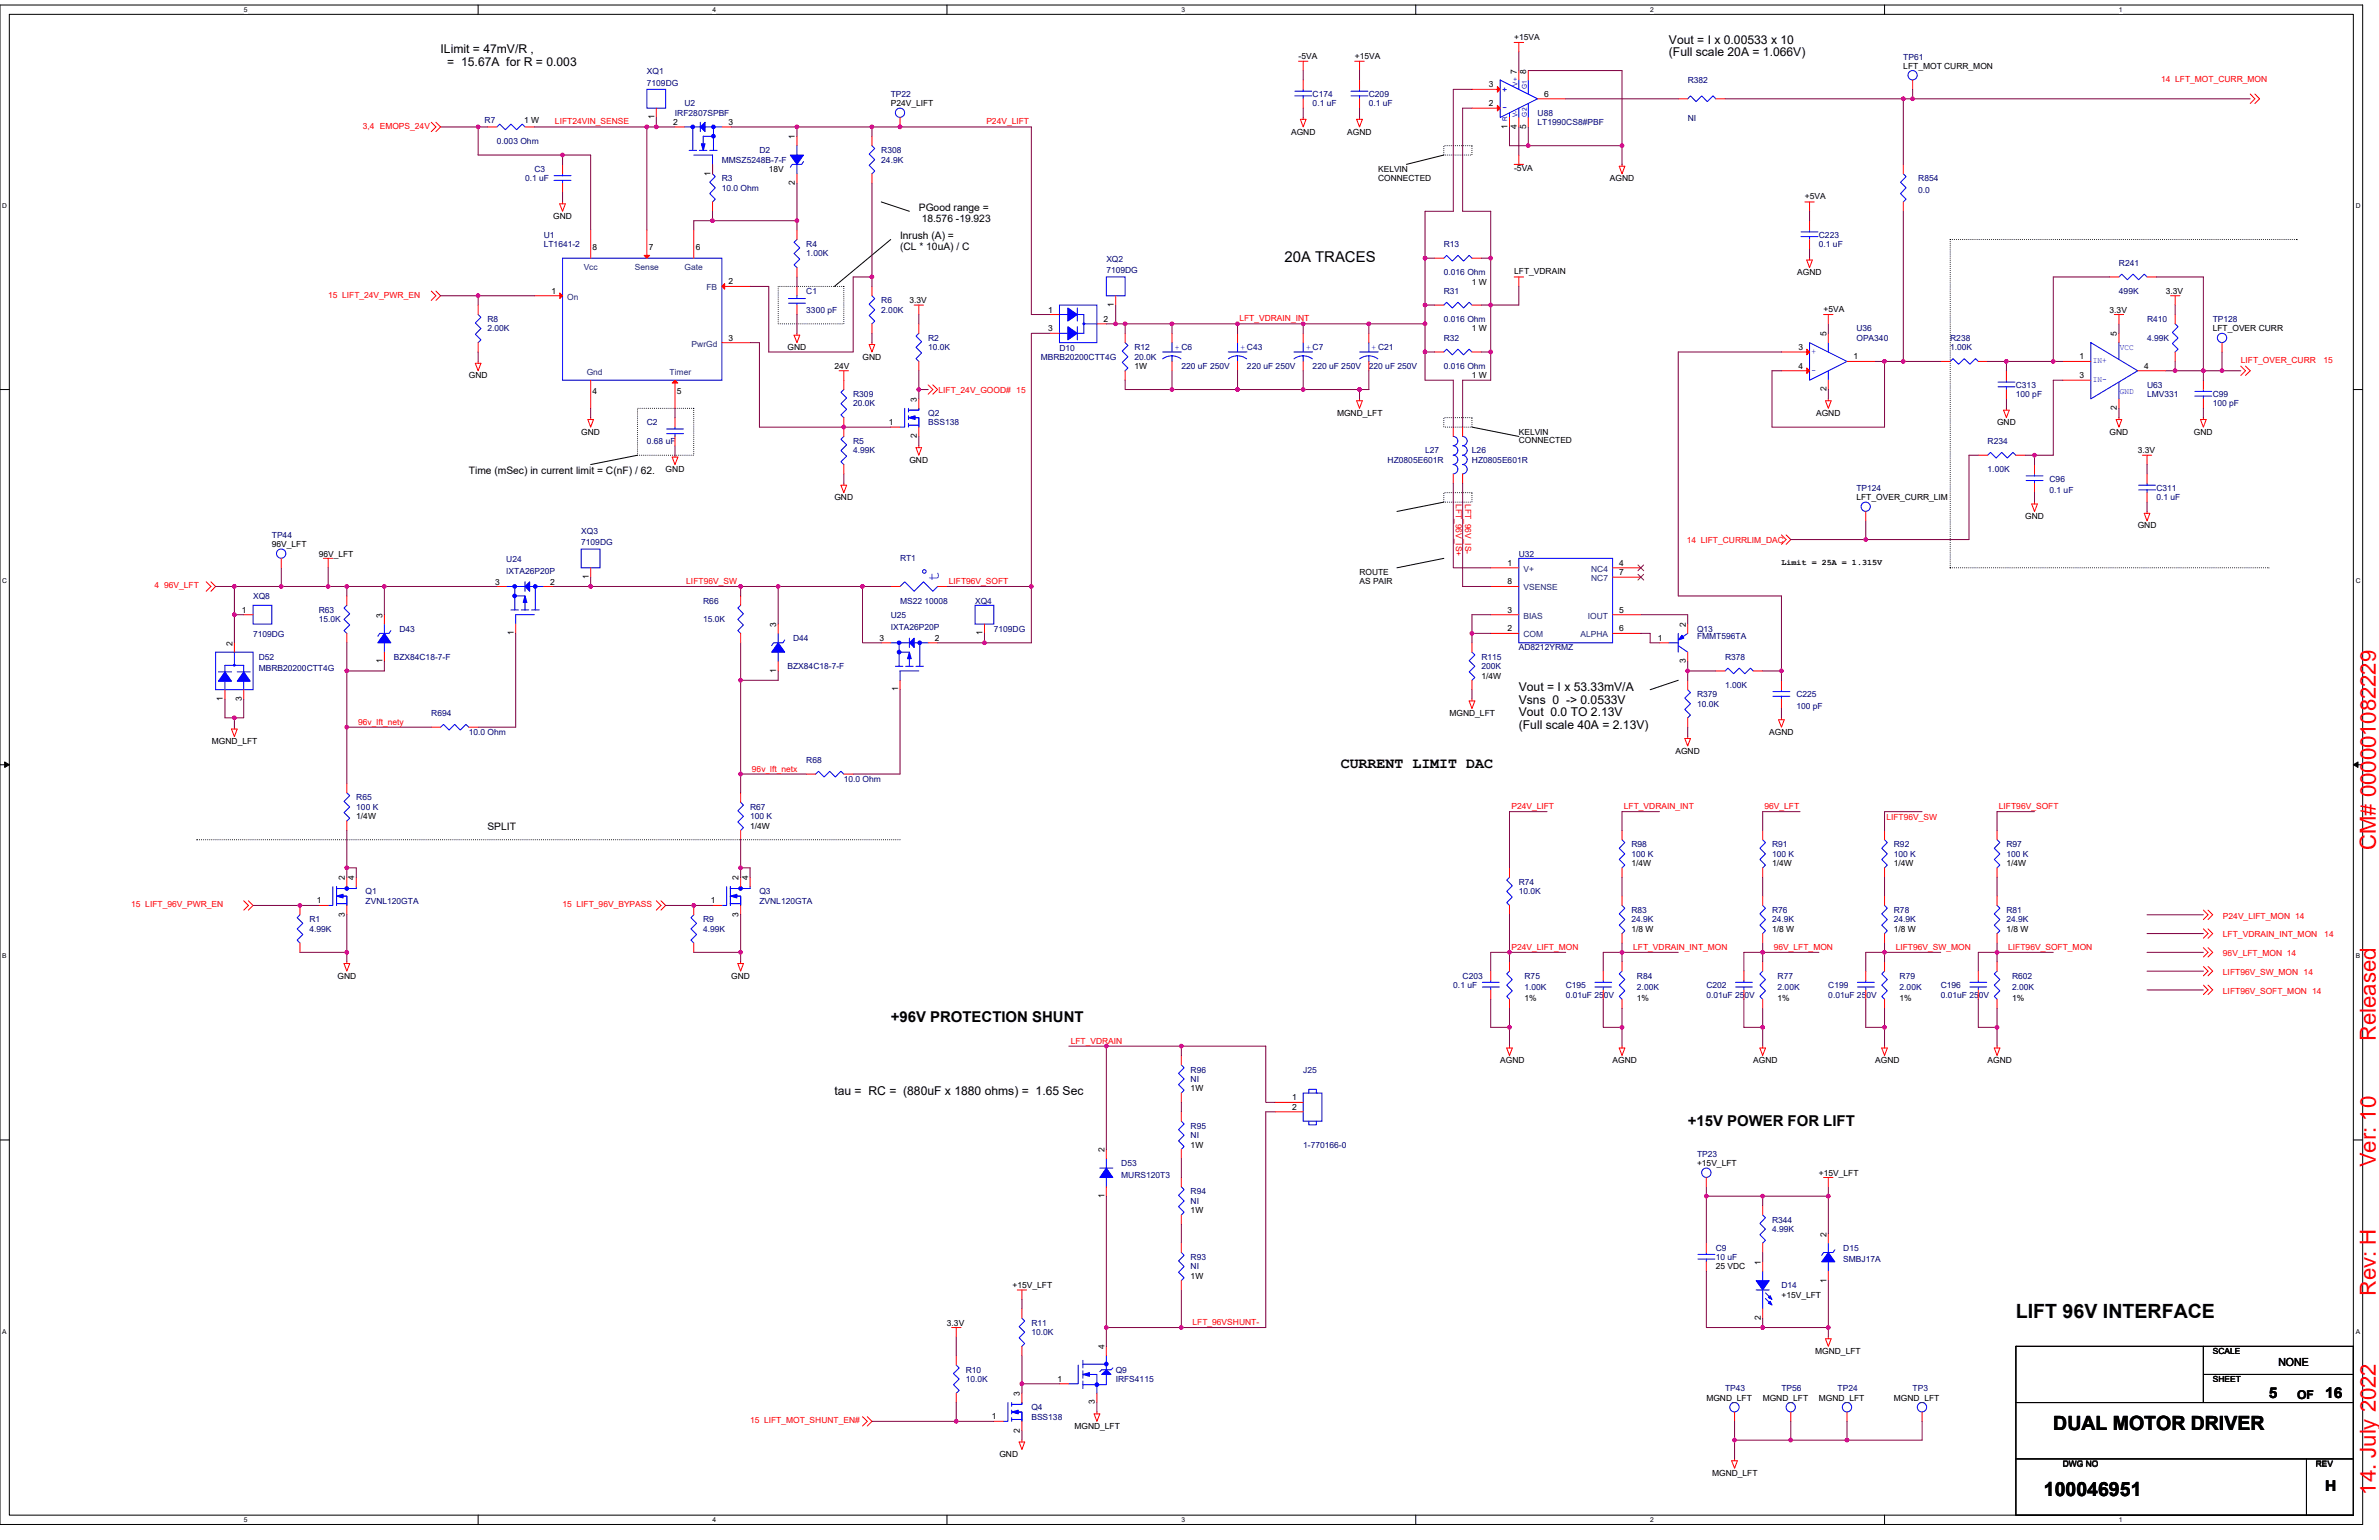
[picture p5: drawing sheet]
<svg xmlns="http://www.w3.org/2000/svg" width="432mm" height="279mm" viewBox="0 0 432 279" stroke-linecap="round" stroke-linejoin="round" font-family="sans-serif">
<defs><g id="words">
<g font-size="4" fill="#f00">
<text x="431.2" y="154.2" transform="rotate(-90 431.2 154.2)">CM# 000001082229</text>
<text x="431.2" y="188.9" transform="rotate(-90 431.2 188.9)">Released</text>
<text x="431.2" y="211.8" transform="rotate(-90 431.2 211.8)">Ver: 10</text>
<text x="431.2" y="235.1" transform="rotate(-90 431.2 235.1)">Rev: H</text>
<text x="431.2" y="271.2" transform="rotate(-90 431.2 271.2)">14. July 2022</text>
</g>
<g font-size="3.6">
<text x="365.9" y="239.1">LIFT 96V INTERFACE</text>
<text x="372.7" y="259.5">DUAL MOTOR DRIVER</text>
<text x="371" y="271.4">100046951</text>
</g>
<text font-size="3" fill="#00f" x="170.4" y="105.4" transform="rotate(-90 170.4 105.4)">t</text>
<g font-size="2.7">
<text x="233.1" y="47.6">20A TRACES</text>
<text x="243.4" y="139.3">CURRENT LIMIT DAC</text>
<text x="161.7" y="185.5">+96V PROTECTION SHUNT</text>
<text x="306.3" y="204.2">+15V POWER FOR LIFT</text>
<text x="411.8" y="253.6">5</text>
<text x="422" y="253.6">16</text>
<text x="422" y="270.6">H</text>
</g>
<g font-size="2.2">
<text x="80" y="9.7">ILimit = 47mV/R ,</text>
<text x="81.2" y="11.9">= 15.67A for R = 0.003</text>
<text x="302.9" y="8">Vout = I x 0.00533 x 10</text>
<text x="302.9" y="10.2">(Full scale 20A = 1.066V)</text>
<text x="275.7" y="125.4">Vout = I x 53.33mV/A</text>
<text x="275.7" y="127.7">Vsns 0 -&gt; 0.0533V</text>
<text x="275.7" y="129.9">Vout 0.0 TO 2.13V</text>
<text x="275.7" y="132.2">(Full scale 40A = 2.13V)</text>
<text x="151.4" y="198.6">tau = RC = (880uF x 1880 ohms) = 1.65 Sec</text>
<text x="416.9" y="253.8">OF</text>
</g>
<text font-size="2" x="413.5" y="247.8">NONE</text>
<g font-size="1.9">
<text x="166.8" y="38.3">PGood range =</text>
<text x="167.3" y="40.2">18.576 -19.923</text>
<text x="163.4" y="43.4">Inrush (A) =</text>
<text x="163.4" y="45.3">(CL * 10uA) / C</text>
<text x="85.1" y="86">Time (mSec) in current limit = C(nF) / 62.</text>
<text x="88.5" y="150.6">SPLIT</text>
</g>
<g font-size="1.5">
<text x="235.7" y="10.6">-5VA</text>
<text x="245.9" y="10.6">+15VA</text>
<text x="274.8" y="7.2">+15VA</text>
<text x="270.3" y="15.9">3</text>
<text x="275.3" y="13.3" transform="rotate(-90 275.3 13.3)">7</text>
<text x="277" y="13.3" transform="rotate(-90 277 13.3)">8</text>
<text x="280.3" y="17.6">6</text>
<text x="345.5" y="12.5">LFT_MOT CURR_MON</text>
<text x="95.1" y="22.4">1 W</text>
<text x="118.8" y="21.7" transform="rotate(-90 118.8 21.7)">1</text>
<text x="122.2" y="22.7">2</text>
<text x="132.2" y="22.7">3</text>
<text x="161.7" y="19.3">P24V_LIFT</text>
<text x="270.3" y="19.3">2</text>
<text x="273.6" y="23.3" transform="rotate(-90 273.6 23.3)">1</text>
<text x="275.3" y="23.3" transform="rotate(-90 275.3 23.3)">4</text>
<text x="277" y="23.3" transform="rotate(-90 277 23.3)">5</text>
<text x="144.3" y="25.3" transform="rotate(-90 144.3 25.3)">1</text>
<text x="234.3" y="24.4">AGND</text>
<text x="244.5" y="24.4">AGND</text>
<text x="129" y="31.9" transform="rotate(-90 129 31.9)">1</text>
<text x="139.5" y="31.2">18V</text>
<text x="144.3" y="33.6" transform="rotate(-90 144.3 33.6)">2</text>
<text x="250.1" y="31.2">KELVIN</text>
<text x="250.1" y="32.8">CONNECTED</text>
<text x="274.8" y="31">-5VA</text>
<text x="292.2" y="32.9">AGND</text>
<text x="100.4" y="39.7">GND</text>
<text x="327.6" y="36.2">+5VA</text>
<text x="107.6" y="45.3">8</text>
<text x="117.8" y="45.3">7</text>
<text x="126.3" y="45.3">6</text>
<text x="100.1" y="53.3">1</text>
<text x="132.2" y="51.6">2</text>
<text x="267.2" y="51.6">1 W</text>
<text x="274.8" y="49.8">LFT_VDRAIN</text>
<text x="326.2" y="49.9">AGND</text>
<text x="393.1" y="53.3">3.3V</text>
<text x="165.1" y="55">3.3V</text>
<text x="190.3" y="56.7">1</text>
<text x="200.3" y="58.4">2</text>
<text x="202.1" y="55.7" transform="rotate(-90 202.1 55.7)">1</text>
<text x="331" y="56.6">+5VA</text>
<text x="382.9" y="56.7">3.3V</text>
<text x="132.2" y="61.8">3</text>
<text x="142.9" y="63.5">GND</text>
<text x="156.5" y="65.2">GND</text>
<text x="190.3" y="60.1">3</text>
<text x="267.2" y="60.1">1 W</text>
<text x="326.4" y="63.5">3</text>
<text x="331.5" y="61" transform="rotate(-90 331.5 61)">5</text>
<text x="336.4" y="65.2">1</text>
<text x="377.5" y="65.2">1</text>
<text x="384.2" y="61" transform="rotate(-90 384.2 61)">5</text>
<text x="401.6" y="60.1">LFT_OVER CURR</text>
<text x="85.1" y="68.6">GND</text>
<text x="107.6" y="71.5">4</text>
<text x="122.9" y="71.5">5</text>
<text x="151.4" y="67">24V</text>
<text x="205.9" y="67">1W</text>
<text x="267.2" y="68.6">1 W</text>
<text x="326.4" y="66.9">4</text>
<text x="331.5" y="71" transform="rotate(-90 331.5 71)">2</text>
<text x="377.5" y="68.6">3</text>
<text x="389.2" y="66.9">4</text>
<text x="161.3" y="77.1">1</text>
<text x="166.4" y="72.9" transform="rotate(-90 166.4 72.9)">3</text>
<text x="242.7" y="75.5">MGND_LFT</text>
<text x="329.6" y="75.5">AGND</text>
<text x="362.5" y="77.2">GND</text>
<text x="384.2" y="74.4" transform="rotate(-90 384.2 74.4)">2</text>
<text x="105.5" y="78.9">GND</text>
<text x="165.1" y="84">GND</text>
<text x="166.4" y="79.5" transform="rotate(-90 166.4 79.5)">2</text>
<text x="275.7" y="78.9">KELVIN</text>
<text x="275.7" y="80.4">CONNECTED</text>
<text x="382.9" y="78.9">GND</text>
<text x="388" y="82.3">3.3V</text>
<text x="398.2" y="78.9">GND</text>
<text x="120.8" y="85.7">GND</text>
<text x="151.4" y="90.8">GND</text>
<text x="337" y="90.8">LFT_OVER_CURR_LIM</text>
<text x="367.6" y="94.2">GND</text>
<text x="388" y="95.9">GND</text>
<text x="49.3" y="99.3">96V_LFT</text>
<text x="57.8" y="101">96V_LFT</text>
<text x="89.9" y="106">3</text>
<text x="99.9" y="106">2</text>
<text x="106.8" y="105.1" transform="rotate(-90 106.8 105.1)">1</text>
<text x="246.8" y="104.4">ROUTE</text>
<text x="246.8" y="106">AS PAIR</text>
<text x="273.6" y="102.7">1</text>
<text x="273.6" y="106">8</text>
<text x="293.9" y="102.7">4</text>
<text x="293.9" y="104.4">7</text>
<text x="323.3" y="102.6">Limit = 25A = 1.315V</text>
<text x="43.9" y="111.2">1</text>
<text x="69.4" y="112" transform="rotate(-90 69.4 112)">3</text>
<text x="140.9" y="113.7" transform="rotate(-90 140.9 113.7)">3</text>
<text x="273.6" y="111.2">3</text>
<text x="293.9" y="111.2">5</text>
<text x="306" y="113.7" transform="rotate(-90 306 113.7)">2</text>
<text x="42.2" y="117.1" transform="rotate(-90 42.2 117.1)">2</text>
<text x="93.2" y="115.3" transform="rotate(-90 93.2 115.3)">1</text>
<text x="159.6" y="116.3">3</text>
<text x="169.7" y="116.3">2</text>
<text x="178.3" y="115.3" transform="rotate(-90 178.3 115.3)">1</text>
<text x="273.6" y="114.6">2</text>
<text x="293.9" y="114.6">6</text>
<text x="300.9" y="116.3">1</text>
<text x="69.4" y="120.4" transform="rotate(-90 69.4 120.4)">1</text>
<text x="140.9" y="122.1" transform="rotate(-90 140.9 122.1)">1</text>
<text x="163" y="125.5" transform="rotate(-90 163 125.5)">1</text>
<text x="268.9" y="123.1">1/4W</text>
<text x="306" y="120.4" transform="rotate(-90 306 120.4)">3</text>
<text x="40.5" y="127.2" transform="rotate(-90 40.5 127.2)">1</text>
<text x="43.9" y="127.2" transform="rotate(-90 43.9 127.2)">3</text>
<text x="263.1" y="129.9">MGND_LFT</text>
<text x="38.5" y="135">MGND_LFT</text>
<text x="304.1" y="136.7">AGND</text>
<text x="321.1" y="133.3">AGND</text>
<text x="64.7" y="148.6">1/4W</text>
<text x="136.1" y="150.3">1/4W</text>
<text x="62.6" y="159.7" transform="rotate(-90 62.6 159.7)">2</text>
<text x="64.3" y="159.7" transform="rotate(-90 64.3 159.7)">4</text>
<text x="134.1" y="159.7" transform="rotate(-90 134.1 159.7)">2</text>
<text x="135.8" y="159.7" transform="rotate(-90 135.8 159.7)">4</text>
<text x="296.1" y="157.1">1/4W</text>
<text x="321.6" y="157.1">1/4W</text>
<text x="343.7" y="157.1">1/4W</text>
<text x="364.2" y="157.1">1/4W</text>
<text x="57.5" y="163.9">1</text>
<text x="62.6" y="166.3" transform="rotate(-90 62.6 166.3)">3</text>
<text x="129" y="163.9">1</text>
<text x="134.1" y="166.3" transform="rotate(-90 134.1 166.3)">3</text>
<text x="296.1" y="169.1">1/8 W</text>
<text x="321.6" y="169.1">1/8 W</text>
<text x="343.7" y="169.1">1/8 W</text>
<text x="364.2" y="169.1">1/8 W</text>
<text x="61.3" y="177.6">GND</text>
<text x="132.7" y="177.6">GND</text>
<text x="276.7" y="181.7">1%</text>
<text x="297.1" y="181.7">1%</text>
<text x="322.6" y="181.7">1%</text>
<text x="344.8" y="181.7">1%</text>
<text x="365.2" y="181.7">1%</text>
<text x="216.1" y="198">1W</text>
<text x="272.3" y="192.9">AGND</text>
<text x="292.7" y="192.9">AGND</text>
<text x="318.2" y="192.9">AGND</text>
<text x="340.4" y="192.9">AGND</text>
<text x="360.8" y="192.9">AGND</text>
<text x="234.5" y="199.6">1</text>
<text x="234.5" y="201.4">2</text>
<text x="200.4" y="209" transform="rotate(-90 200.4 209)">2</text>
<text x="216.1" y="208.2">1W</text>
<text x="308" y="211.6">+15V_LFT</text>
<text x="330.1" y="213.3">+15V_LFT</text>
<text x="200.4" y="217.4" transform="rotate(-90 200.4 217.4)">1</text>
<text x="216.1" y="220.1">1W</text>
<text x="331.5" y="224.3" transform="rotate(-90 331.5 224.3)">2</text>
<text x="183.8" y="233.7">+15V_LFT</text>
<text x="216.1" y="232">1W</text>
<text x="311.4" y="230.3">25 VDC</text>
<text x="319.6" y="229.5" transform="rotate(-90 319.6 229.5)">1</text>
<text x="331.5" y="232.7" transform="rotate(-90 331.5 232.7)">1</text>
<text x="319.6" y="239.5" transform="rotate(-90 319.6 239.5)">2</text>
<text x="323.3" y="235.4">+15V_LFT</text>
<text x="171.9" y="240.5">3.3V</text>
<text x="200.4" y="244.8" transform="rotate(-90 200.4 244.8)">4</text>
<text x="329.5" y="245.6">MGND_LFT</text>
<text x="401.6" y="245.6">SCALE</text>
<text x="192" y="250.7">1</text>
<text x="401.6" y="250.7">SHEET</text>
<text x="180" y="257.5">1</text>
<text x="185.1" y="253.3" transform="rotate(-90 185.1 253.3)">3</text>
<text x="198.7" y="254.8" transform="rotate(-90 198.7 254.8)">3</text>
<text x="309.7" y="254.1">MGND_LFT</text>
<text x="319.9" y="254.1">MGND_LFT</text>
<text x="330.1" y="254.1">MGND_LFT</text>
<text x="343.7" y="254.1">MGND_LFT</text>
<text x="185.1" y="259.9" transform="rotate(-90 185.1 259.9)">2</text>
<text x="195" y="259.2">MGND_LFT</text>
<text x="181.4" y="264.4">GND</text>
<text x="310.7" y="267.8">MGND_LFT</text>
<text x="374.4" y="266.1">DWG NO</text>
<text x="420.3" y="266.1">REV</text>
</g>
<g font-size="1.5" fill="#000080">
<text x="345.5" y="10.8">TP61</text>
<text x="117.4" y="13.5">XQ1</text>
<text x="117.4" y="15.6">7109DG</text>
<text x="161.7" y="17.6">TP22</text>
<text x="238.3" y="17.6">C174</text>
<text x="248.5" y="17.6">C209</text>
<text x="306.3" y="15">R382</text>
<text x="88" y="22.4">R7</text>
<text x="122.5" y="21">IRF2807SPBF</text>
<text x="124.2" y="19.3">U2</text>
<text x="238.3" y="19.3">0.1 uF</text>
<text x="248.5" y="19.3">0.1 uF</text>
<text x="279.1" y="21">U88</text>
<text x="279.1" y="22.7">LT1990CS8#PBF</text>
<text x="306.3" y="22">NI</text>
<text x="90.2" y="26.1">0.003 Ohm</text>
<text x="131" y="29.5">MMSZ5248B-7-F</text>
<text x="137.8" y="27.8">D2</text>
<text x="160" y="27.8">R308</text>
<text x="160" y="29.5">24.9K</text>
<text x="95.3" y="32.9">0.1 uF</text>
<text x="97" y="31.2">C3</text>
<text x="131" y="32.9">R3</text>
<text x="131" y="34.6">10.0 Ohm</text>
<text x="348.2" y="32.9">R854</text>
<text x="348.2" y="34.9">0.0</text>
<text x="98.7" y="43.1">U1</text>
<text x="98.7" y="44.8">LT1641-2</text>
<text x="146.3" y="44.8">R4</text>
<text x="146.3" y="46.5">1.00K</text>
<text x="200.8" y="47.5">XQ2</text>
<text x="262.1" y="44.8">R13</text>
<text x="330.1" y="43.1">C223</text>
<text x="330.1" y="44.8">0.1 uF</text>
<text x="146.3" y="53.3">C1</text>
<text x="200.8" y="49.6">7109DG</text>
<text x="262.1" y="53.3">R31</text>
<text x="262.1" y="49.9">0.016 Ohm</text>
<text x="384.6" y="48.2">R241</text>
<text x="384.6" y="53.3">499K</text>
<text x="88.5" y="58.4">R8</text>
<text x="146.3" y="56.7">3300 pF</text>
<text x="160" y="55">R6</text>
<text x="160" y="56.7">2.00K</text>
<text x="262.1" y="58.4">0.016 Ohm</text>
<text x="389.7" y="58.4">R410</text>
<text x="401.6" y="58.4">TP128</text>
<text x="88.5" y="60.1">2.00K</text>
<text x="168.5" y="61.8">R2</text>
<text x="168.5" y="63.5">10.0K</text>
<text x="188.9" y="65.2">MBRB20200CTT4G</text>
<text x="192.3" y="63.7">D10</text>
<text x="205.9" y="63.5">R12</text>
<text x="205.9" y="65.2">20.0K</text>
<text x="262.1" y="61.8">R32</text>
<text x="337" y="60.1">U36</text>
<text x="337" y="61.8">OPA340</text>
<text x="354" y="61.8">R238</text>
<text x="354" y="63.5">1.00K</text>
<text x="389.7" y="61.8">4.99K</text>
<text x="214.4" y="67">220 uF 250V</text>
<text x="226.3" y="67">220 uF 250V</text>
<text x="238.3" y="67">220 uF 250V</text>
<text x="248.5" y="67">220 uF 250V</text>
<text x="262.1" y="67">0.016 Ohm</text>
<text x="365.9" y="70.4">C313</text>
<text x="389.7" y="70.4">U63</text>
<text x="117.4" y="77.2">C2</text>
<text x="154.9" y="72.1">R309</text>
<text x="154.9" y="73.7">20.0K</text>
<text x="168.5" y="75.5">Q2</text>
<text x="168.5" y="77.2">BSS138</text>
<text x="365.9" y="72.1">100 pF</text>
<text x="389.7" y="72.1">LMV331</text>
<text x="401.6" y="72.1">C99</text>
<text x="401.6" y="73.7">100 pF</text>
<text x="117.4" y="80.6">0.68 uF</text>
<text x="154.9" y="80.6">R5</text>
<text x="154.9" y="82.3">4.99K</text>
<text x="251.9" y="84">HZ0805E601R</text>
<text x="258.7" y="82.3">L27</text>
<text x="267.2" y="82.3">L26</text>
<text x="267.2" y="84">HZ0805E601R</text>
<text x="360.8" y="80.6">R234</text>
<text x="337" y="89.1">TP124</text>
<text x="360.8" y="85.7">1.00K</text>
<text x="372" y="87.4">C96</text>
<text x="372" y="89.4">0.1 uF</text>
<text x="391.4" y="89.1">C311</text>
<text x="391.4" y="90.8">0.1 uF</text>
<text x="49.3" y="97.6">TP44</text>
<text x="105.5" y="96.9">XQ3</text>
<text x="105.5" y="98.9">7109DG</text>
<text x="163.4" y="101.8">RT1</text>
<text x="275.7" y="101">U32</text>
<text x="91.9" y="102">U24</text>
<text x="91.9" y="104.1">IXTA26P20P</text>
<text x="45.9" y="108.6">XQ8</text>
<text x="57.8" y="111.2">R63</text>
<text x="57.8" y="112.9">15.0K</text>
<text x="127.6" y="109.5">R66</text>
<text x="127.6" y="112.9">15.0K</text>
<text x="161.7" y="112.2">U25</text>
<text x="163.4" y="109.5">MS22 10008</text>
<text x="177" y="109.5">XQ4</text>
<text x="45.9" y="115.6">7109DG</text>
<text x="47" y="119.7">D52</text>
<text x="71.5" y="119.7">BZX84C18-7-F</text>
<text x="72.5" y="114.6">D43</text>
<text x="144" y="116.3">D44</text>
<text x="161.7" y="114.3">IXTA26P20P</text>
<text x="180.4" y="114.6">7109DG</text>
<text x="268.9" y="119.7">R115</text>
<text x="275.7" y="118">AD8212YRMZ</text>
<text x="308" y="114.6">Q13</text>
<text x="308" y="116">FMMT596TA</text>
<text x="313.1" y="119.7">R378</text>
<text x="47" y="121.8">MBRB20200CTT4G</text>
<text x="142.9" y="121.4">BZX84C18-7-F</text>
<text x="268.9" y="121.4">200K</text>
<text x="313.1" y="124.8">1.00K</text>
<text x="78.3" y="129.9">R694</text>
<text x="308" y="126.5">R379</text>
<text x="308" y="128.2">10.0K</text>
<text x="326.1" y="126.5">C225</text>
<text x="326.1" y="128.5">100 pF</text>
<text x="85.1" y="133.3">10.0 Ohm</text>
<text x="146.3" y="138.4">R68</text>
<text x="153.2" y="141.8">10.0 Ohm</text>
<text x="64.7" y="145.2">R65</text>
<text x="64.7" y="146.9">100 K</text>
<text x="136.1" y="146.9">R67</text>
<text x="136.1" y="148.6">100 K</text>
<text x="296.1" y="153.7">R98</text>
<text x="296.1" y="155.4">100 K</text>
<text x="321.6" y="153.7">R91</text>
<text x="321.6" y="155.4">100 K</text>
<text x="343.7" y="153.7">R92</text>
<text x="343.7" y="155.4">100 K</text>
<text x="364.2" y="153.7">R97</text>
<text x="364.2" y="155.4">100 K</text>
<text x="275.7" y="160.5">R74</text>
<text x="56.2" y="167.3">R1</text>
<text x="66.4" y="162.2">Q1</text>
<text x="66.4" y="164">ZVNL120GTA</text>
<text x="127.6" y="167.3">R9</text>
<text x="137.8" y="162.2">Q3</text>
<text x="137.8" y="164">ZVNL120GTA</text>
<text x="275.7" y="162.2">10.0K</text>
<text x="296.1" y="165.7">R83</text>
<text x="296.1" y="167.3">24.9K</text>
<text x="321.6" y="165.7">R76</text>
<text x="321.6" y="167.3">24.9K</text>
<text x="343.7" y="165.7">R78</text>
<text x="343.7" y="167.3">24.9K</text>
<text x="364.2" y="165.7">R81</text>
<text x="364.2" y="167.3">24.9K</text>
<text x="56.2" y="169.1">4.99K</text>
<text x="127.6" y="169.1">4.99K</text>
<text x="263.8" y="179.3">0.1 uF</text>
<text x="265.5" y="177.6">C203</text>
<text x="276.7" y="177.6">R75</text>
<text x="276.7" y="179.6">1.00K</text>
<text x="284.2" y="179.3">C195</text>
<text x="297.1" y="177.6">R84</text>
<text x="297.1" y="179.6">2.00K</text>
<text x="309.7" y="179.3">C202</text>
<text x="322.6" y="177.6">R77</text>
<text x="322.6" y="179.6">2.00K</text>
<text x="331.9" y="179.3">C199</text>
<text x="344.8" y="177.6">R79</text>
<text x="344.8" y="179.6">2.00K</text>
<text x="352.3" y="179.3">C196</text>
<text x="365.2" y="177.6">R602</text>
<text x="365.2" y="179.6">2.00K</text>
<text x="284.2" y="181">0.01uF 250V</text>
<text x="309.7" y="181">0.01uF 250V</text>
<text x="331.9" y="181">0.01uF 250V</text>
<text x="352.3" y="181">0.01uF 250V</text>
<text x="216.1" y="194.6">R96</text>
<text x="216.1" y="196.3">NI</text>
<text x="236.5" y="194.6">J25</text>
<text x="216.1" y="204.8">R95</text>
<text x="216.1" y="206.5">NI</text>
<text x="236.5" y="208.2">1-770166-0</text>
<text x="308" y="209.9">TP23</text>
<text x="203.5" y="211.6">D53</text>
<text x="203.5" y="213.6">MURS120T3</text>
<text x="216.1" y="216.7">R94</text>
<text x="216.1" y="218.4">NI</text>
<text x="321.6" y="221.8">R344</text>
<text x="311.4" y="226.9">C9</text>
<text x="321.6" y="223.5">4.99K</text>
<text x="334.6" y="226.9">D15</text>
<text x="216.1" y="228.6">R93</text>
<text x="216.1" y="230.3">NI</text>
<text x="311.4" y="228.6">10 uF</text>
<text x="323.3" y="233.7">D14</text>
<text x="334.6" y="229">SMBJ17A</text>
<text x="187.2" y="240.5">R11</text>
<text x="187.2" y="242.2">10.0K</text>
<text x="175.3" y="249">R10</text>
<text x="175.3" y="250.7">10.0K</text>
<text x="202.5" y="249">Q9</text>
<text x="202.5" y="250.7">IRFS4115</text>
<text x="187.2" y="255.8">Q4</text>
<text x="187.2" y="257.6">BSS138</text>
<text x="313.1" y="252.4">TP43</text>
<text x="323.3" y="252.4">TP56</text>
<text x="333.5" y="252.4">TP24</text>
<text x="347.2" y="252.4">TP3</text>
</g>
<g font-size="1.5" fill="#00f">
<text x="272.6" y="16.6">+</text>
<text x="272.6" y="20">-</text>
<text x="213.2" y="63.5">+ C6</text>
<text x="225.1" y="63.5">+ C43</text>
<text x="237" y="63.5">+ C7</text>
<text x="249" y="63.5">+ C21</text>
<text x="328.8" y="64.2">+</text>
<text x="379.8" y="65.9">IN+</text>
<text x="384.8" y="63.5">VCC</text>
<text x="328.8" y="67.6">-</text>
<text x="379.8" y="69.3">IN-</text>
<text x="384.8" y="71.5">GND</text>
</g>
<g font-size="1.5" fill="#f00">
<text x="392.3" y="14.9">14 LFT_MOT_CURR_MON</text>
<text x="65.8" y="23.4">3,4 EMOPS_24V</text>
<text x="100.7" y="22.6">LIFT24VIN_SENSE</text>
<text x="179" y="22.6">P24V_LIFT</text>
<text x="59.6" y="54">15 LIFT_24V_PWR_EN</text>
<text x="225" y="58.3">LFT_VDRAIN_INT</text>
<text x="406.7" y="65.9">LIFT_OVER_CURR</text>
<text x="421.7" y="65.9">15</text>
<text x="170.3" y="71.4">LIFT_24V_GOOD# 15</text>
<text x="264.2" y="91.4" transform="rotate(90 264.2 91.4)">LFT_96V_IS+</text>
<text x="265.9" y="91.4" transform="rotate(90 265.9 91.4)">LFT_96V_IS-</text>
<text x="306.2" y="98.4">14 LIFT_CURRLIM_DAC</text>
<text x="28.1" y="106.8">4</text>
<text x="29.8" y="106.8">96V_LFT</text>
<text x="124.6" y="106">LIFT96V_SW</text>
<text x="172.2" y="106">LIFT96V_SOFT</text>
<text x="65" y="131.5">96v_lft_nety</text>
<text x="136.5" y="140">96v_lft_netx</text>
<text x="274.3" y="146.8">P24V_LIFT</text>
<text x="294.7" y="146.8">LFT_VDRAIN_INT</text>
<text x="320.3" y="146.8">96V_LFT</text>
<text x="342.4" y="148.8">LIFT96V_SW</text>
<text x="362.8" y="146.8">LIFT96V_SOFT</text>
<text x="23.8" y="164.6">15 LIFT_96V_PWR_EN</text>
<text x="102.1" y="164.6">15 LIFT_96V_BYPASS</text>
<text x="403.5" y="166.7">P24V_LIFT_MON 14</text>
<text x="274.3" y="172.3">P24V_LIFT_MON</text>
<text x="296.4" y="172.3">LFT_VDRAIN_INT_MON</text>
<text x="322" y="172.3">96V_LFT_MON</text>
<text x="344.1" y="172.3">LIFT96V_SW_MON</text>
<text x="364.5" y="172.3">LIFT96V_SOFT_MON</text>
<text x="403.5" y="170.1">LFT_VDRAIN_INT_MON</text>
<text x="403.5" y="173.5">96V_LFT_MON 14</text>
<text x="421.9" y="170.1">14</text>
<text x="403.5" y="176.9">LIFT96V_SW_MON 14</text>
<text x="403.5" y="180.3">LIFT96V_SOFT_MON 14</text>
<text x="194.3" y="189.4">LFT_VDRAIN</text>
<text x="216.5" y="240.4">LFT_96VSHUNT-</text>
<text x="136.1" y="258.2">15 LIFT_MOT_SHUNT_EN#</text>
</g>
<g font-size="1.5" fill="#004080">
<text x="105.9" y="49.1">Vcc</text>
<text x="115.3" y="49.1">Sense</text>
<text x="124.3" y="49.1">Gate</text>
<text x="128.2" y="52.7">FB</text>
<text x="103" y="54.4">On</text>
<text x="125.5" y="62.9">PwrGd</text>
<text x="106.5" y="68.1">Gnd</text>
<text x="121.5" y="68.1">Timer</text>
<text x="276.5" y="103.7">V+</text>
<text x="276.5" y="107.1">VSENSE</text>
<text x="288.8" y="103.7">NC4</text>
<text x="288.8" y="105.4">NC7</text>
<text x="276.5" y="112.2">BIAS</text>
<text x="288.2" y="112.2">IOUT</text>
<text x="276.5" y="115.6">COM</text>
<text x="286.9" y="115.6">ALPHA</text>
</g>
<g font-size="1.2">
<text x="44.2" y="2.2">5</text>
<text x="129.3" y="2.2">4</text>
<text x="214.4" y="2.2">3</text>
<text x="299.5" y="2.2">2</text>
<text x="384.6" y="2.2">1</text>
<text x=".4" y="37.7">D</text>
<text x="427.6" y="37.7">D</text>
<text x=".4" y="105.8">C</text>
<text x="427.6" y="105.8">C</text>
<text x=".4" y="173.9">B</text>
<text x="427.6" y="173.9">B</text>
<text x=".4" y="241.9">A</text>
<text x="427.6" y="241.9">A</text>
<text x="44.2" y="276.1">5</text>
<text x="129.3" y="276.1">4</text>
<text x="214.4" y="276.1">3</text>
<text x="299.5" y="276.1">2</text>
<text x="384.6" y="276.1">1</text>
</g>
<g font-size="1.2" fill="#00f">
<text x="275.4" y="15.5" transform="rotate(-90 275.4 15.5)">V+</text>
<text x="277.1" y="16.2" transform="rotate(-90 277.1 16.2)">G1</text>
<text x="273.6" y="22" transform="rotate(-90 273.6 22)">R</text>
<text x="275.4" y="21.3" transform="rotate(-90 275.4 21.3)">V-</text>
<text x="277.1" y="21.1" transform="rotate(-90 277.1 21.1)">G2</text>
</g>
</g></defs>
<path d="M0 .9h428.8v275.7h-428.8zM1.7 2.6h425.4v272.3h-425.4z" fill="none" stroke="#000" stroke-width=".18"/>
<g fill="#fff">
<path d="M44.2 1.1h.7v1.3h-.7z"/>
<path d="M44.2 275.1h.7v1.3h-.7z"/>
</g>
<path d="M86.8 .9v1.7M86.8 274.9v1.7" fill="none" stroke="#000" stroke-width=".18"/>
<g fill="#fff">
<path d="M129.3 1.1h.7v1.3h-.7z"/>
<path d="M129.3 275.1h.7v1.3h-.7z"/>
</g>
<path d="M171.9 .9v1.7M171.9 274.9v1.7" fill="none" stroke="#000" stroke-width=".18"/>
<g fill="#fff">
<path d="M214.4 1.1h.7v1.3h-.7z"/>
<path d="M214.4 275.1h.7v1.3h-.7z"/>
</g>
<path d="M257 .9v1.7M257 274.9v1.7" fill="none" stroke="#000" stroke-width=".18"/>
<g fill="#fff">
<path d="M299.5 1.1h.7v1.3h-.7z"/>
<path d="M299.5 275.1h.7v1.3h-.7z"/>
</g>
<path d="M342.1 .9v1.7M342.1 274.9v1.7" fill="none" stroke="#000" stroke-width=".18"/>
<g fill="#fff">
<path d="M384.6 1.1h.7v1.3h-.7z"/>
<path d="M384.6 275.1h.7v1.3h-.7z"/>
<path d="M.4 36.6h.9v1.4h-.9z"/>
<path d="M427.6 36.6h.8v1.4h-.8z"/>
<path d="M.4 104.7h.9v1.3h-.9z"/>
<path d="M427.6 104.7h.8v1.3h-.8z"/>
</g>
<path d="M0 70.7h1.7M427.1 70.7h1.7" fill="none" stroke="#000" stroke-width=".18"/>
<g fill="#fff">
<path d="M.4 172.8h.8v1.3h-.8z"/>
<path d="M427.6 172.8h.7v1.3h-.7z"/>
</g>
<path d="M0 138.7h1.7M427.1 138.7h1.7" fill="none" stroke="#000" stroke-width=".18"/>
<path d="M.8 138.2l.9 .5-.9 .5zM427.1 138.7l.9-.5v1z" fill="#000" stroke="#000" stroke-width=".18"/>
<g fill="#fff">
<path d="M.4 240.9h.8v1.3h-.8z"/>
<path d="M427.6 240.9h.7v1.3h-.7z"/>
</g>
<g fill="none" stroke="#000" stroke-width=".18">
<path d="M160 36.6l5.1 1.7M262.1 28.1l-6.8 1.7M161.7 43.5l-10.3 8.5M267.2 77.5l8.5 1.7M115.7 82.6l-8.5 1.7M262.1 91.1l-8.5 1.7M262.1 101.3l-8.5 1.7M304.6 123.4l-5.1 1.7M0 206.8h1.7M427.1 206.8h1.7M365.9 254.5h61.2M365.9 244.3h61.2v30.6h-61.2z"/>
<path d="M399.9 244.3v10.2M399.9 249.4h27.2M365.9 264.7h61.2M418.6 264.7v10.2"/>
</g>
<g fill="none" stroke="#000" stroke-width=".18" stroke-dasharray="0 .3">
<path d="M262.1 26.4h5.1v1.7h-5.1zM141.2 52h12v6.8h-12zM354 43.5v59.5M354 43.5h62.9M416.9 43.5h.1M115.7 74.1h10.2v8.5h-10.2zM262.1 75.8h5.1v1.7h-5.1zM262.1 89.4h5.1v1.7h-5.1zM354 103h.1M354 103h57.8M411.8 103h.1M35.7 152.4h.1"/>
<path d="M163.4 152.4h-127.7"/>
</g>
<g fill="none" stroke="#f00" stroke-width=".18">
<path d="M119.1 19.6v1.7M235.7 11.1h1.7M236.5 11.1v1.7M236.5 14.5v1.7M236.5 17.9v1.7M245.9 11.1h1.7M246.8 11.1v1.7M246.8 14.5v1.7M246.8 17.9v1.7M267.2 16.2h5.1M267.2 19.6h5.1M274.8 7.7h1.7"/>
<path d="M275.7 7.7v1.7M275.7 12.8v1.7M277.4 12.8v1.7M279.1 17.9h5.1M304.6 17.9h1.7M311.4 17.9h1.7M347.2 14.5v1.7M408.4 17.1l.9 .8-.9 .9M409.3 17.1l.8 .8-.8 .9M78.3 22.2l.8 .8-.8 .9M79.1 22.2l.9 .8-.9 .9M88.5 23h1.7"/>
<path d="M95.3 23h1.7M101.6 37h1l-.5 1.3zM102.1 36.6v.4M102.1 29.8v1.7M102.1 33.2v1.7M122.5 23h1.7M129.3 29.8v1.7zM129.3 36.6v1.7M131 23h1.7M144.7 24.7v1.7M144.7 31.5v1.7M158.3 24.7v1.7"/>
<path d="M158.3 31.5v1.7M163.4 21.3v1.7M236 21.7h1l-.5 1.3zM236.5 21.3v.4M246.2 21.7h1.1l-.5 1.3zM246.8 21.3v.4M274 21.3v1.7M274.8 29.8h1.7M275.7 28.1v1.7M275.7 21.3v1.7M277.4 21.3v1.7M293.9 30.2h1l-.5 1.3z"/>
<path d="M294.4 29.8v.4M327.6 36.6h1.7M328.4 36.6v1.7M345.5 29.8v1.7M345.5 36.6v1.7M78.3 52.8l.8 .9-.8 .8M79.1 52.8l.9 .9-.9 .8M86.8 55.4v1.7M97 53.7h5.1M107.2 41.7v5.1M117.4 41.7v5.1M125.9 41.7v5.1"/>
<path d="M131 52h5.1M144.7 48.6v1.6M144.7 41.7v1.8M144.7 55.4v1.7M144.7 52v1.7M158.3 52v1.7M158.3 58.8v1.7M165.9 55.4h1.7M166.8 55.4v1.7M166.8 58.8v1.7M190.6 57.1h1.7M199.1 58.8h1.7"/>
<path d="M202.5 53.7v1.7M260.4 55.4h1.7M260.4 46.8h1.7M267.2 55.4h1.7M267.2 46.8h1.7M274.8 50.2h1.7M275.7 50.2v1.8M327.9 47.2h1.1l-.6 1.4zM328.4 46.8v.4M328.4 40v1.7M328.4 43.5v1.6M331 57.1h1.7"/>
<path d="M331.9 57.1v1.7M382.9 50.2h1.7M383.8 57.1h1.6M384.6 57.1v1.7M389.7 50.2h1.7M394 53.7h1.7M394.8 53.7v1.7M394.8 57.1v1.7M86.3 65.9h1l-.5 1.4zM86.8 65.6v.3M86.8 62.2v1.7M106.7 76.1h1l-.5 1.4z"/>
<path d="M107.2 75.8v.3M107.2 69v5.1M122.5 75.8v1.7M122.5 79.2v1.7M122.5 69v5.1M131 62.2h5.1M144.1 60.8h1.1l-.5 1.4zM144.7 60.5v.3M152.3 67.3h1.7M153.2 67.3v3.4M153.2 75.8v3.4M157.8 62.5h1l-.5 1.4z"/>
<path d="M158.3 62.2v.3M161.7 77.5h1.7M166.8 72.4v1.7M166.8 77.5v1.7M166.8 65.6v1.7M168.5 69.8l.8 .9-.8 .8M169.3 69.8l.9 .9-.9 .8M190.6 60.5h1.7M204.2 60.5v1.7M204.2 67.3v1.7M212.7 60.5v1.7M212.7 65.6v1.7"/>
<path d="M224.6 60.5v1.7M224.6 65.6v1.7M236.5 60.5v1.7M236.5 65.6v1.7M246.2 72.7h1.1l-.5 1.4zM246.8 72.4v.3M248.5 60.5v1.7M248.5 65.6v1.7M260.4 63.9h1.7M263.8 77.5v1.7M265.5 77.5v1.7M267.2 63.9h1.7"/>
<path d="M323.3 63.9h5.1M323.3 67.3h5.1M331.3 72.7h1.1l-.5 1.4zM331.9 72.4v.3M331.9 69v1.7M331.9 60.5v1.7M335.2 65.6h5.2M352.3 65.6h1.7M359.1 65.6h1.7M363.7 74.4h1l-.5 1.4zM364.2 74.1v.3M364.2 67.3v1.7"/>
<path d="M364.2 70.7v1.7M374.4 65.6h5.1M374.4 69h5.1M384.1 76.1h1l-.5 1.4zM384.6 75.8v.3M384.6 72.4v1.7M384.6 60.5v1.7M388 67.3h5.1M394.8 63.9v1.7M399.4 76.1h1l-.5 1.4zM399.9 75.8v.3M399.9 69v1.7"/>
<path d="M399.9 72.4v1.7M403.3 62.2v1.7M406.7 66.4l.9 .9-.9 .8M407.6 66.4l.8 .9-.8 .8M122 82.9h1l-.5 1.4zM122.5 82.6v.3M152.6 88h1.1l-.5 1.4zM153.2 87.7v.3M153.2 84.3v1.7M166.3 81.2h1l-.5 1.4zM166.8 80.9v.3M263.8 86v1.7"/>
<path d="M265.5 86v1.7M323.3 97l.9 .9-.9 .9M324.2 97l.8 .9-.8 .9M338.6 92.8v1.7M359.1 82.6h1.7M365.9 82.6h1.7M368.8 91.4h1l-.5 1.4zM369.3 91.1v.3M369.3 84.3v1.7M369.3 87.7v1.7M388.9 82.6h1.6M389.2 93.1h1l-.5 1.4z"/>
<path d="M389.7 92.8v.3M389.7 82.6v1.7M389.7 86v1.7M389.7 89.4v1.7M37.4 105.6l.9 .8-.9 .9M38.3 105.6l.8 .8-.8 .9M42.5 116.6v1.7M44.2 111.5h1.7M51.1 101.3v1.7M58.7 101.3h1.7M59.6 101.3v1.7M62.9 114.9v1.7"/>
<path d="M62.9 108.1v1.7M69.8 118.3v1.7M69.8 111.5v1.7M90.2 106.4h1.7M93.6 113.2v1.7M98.7 106.4h1.7M107.2 103v1.7M134.4 114.9v1.7M134.4 108.1v1.7M141.2 113.2v1.7M160 116.6h1.7M161.7 106.4h1.7"/>
<path d="M168.5 116.6h1.7M170.2 106.4h1.7M178.7 113.2v1.7M267.2 116.6v1.7M270.6 103h5.1M270.6 106.4h5.1M270.6 111.5h5.1M270.6 114.9h5.1M292.7 103h5.1M292.7 104.7h5.1M292.7 111.5h5.1M292.7 114.9h5.1"/>
<path d="M301.2 116.6h1.7M306.3 113.2v1.7M306.3 118.3v1.7M40.8 125.1v1.7M42 132.3h1.1l-.6 1.3zM42.5 131.9v.4M44.2 125.1v1.7M78.3 131.9h1.7M85.1 131.9h1.7M141.2 120v1.7M163.4 123.4v1.7M266.7 127.2h1l-.5 1.3z"/>
<path d="M267.2 126.8v.4M267.2 123.4v1.7M305.8 134h1l-.5 1.3zM306.3 133.6v.4M306.3 123.4v1.7M306.3 130.2v1.7M311.4 121.7h1.7M318.2 121.7h1.7M322.8 130.6h1l-.5 1.3zM323.3 130.2v.4M323.3 123.4v1.7M323.3 126.8v1.7"/>
<path d="M62.9 159.2v1.7M62.9 142.2v1.6M62.9 148.9v1.8M64.7 159.2v1.7M134.4 159.2v1.7M134.4 143.8v1.8M134.4 150.7v1.7M136.1 159.2v1.7M146.3 140.4h1.7M153.2 140.4h1.7M274 157.5v1.7M294.4 150.7v1.7"/>
<path d="M294.4 157.5v1.7M319.9 150.7v1.7M319.9 157.5v1.7M342.1 150.7v1.7M342.1 157.5v1.7M362.5 150.7v1.7M362.5 157.5v1.7M44.2 163.4l.9 .9-.9 .8M45.1 163.4l.8 .9-.8 .8M54.4 171.1v1.7M54.4 164.3v1.7M57.8 164.3h1.8"/>
<path d="M62.4 174.8h1.1l-.6 1.4zM62.9 174.5v.3M62.9 164.3v1.7M119.1 163.4l.9 .9-.9 .8M120 163.4l.8 .9-.8 .8M125.9 171.1v1.7M125.9 164.3v1.7M129.3 164.3h1.7M133.9 174.8h1l-.5 1.4zM134.4 174.5v.3M134.4 164.3v1.7M270.6 176.2v1.7"/>
<path d="M270.6 179.6v1.7M274 164.3v1.7M274 174.5v1.7M291 176.2v1.7M291 179.6v1.7M294.4 174.5v1.7M294.4 162.6v1.7M294.4 169.4v1.7M316.5 176.2v1.7M316.5 179.6v1.7M319.9 162.6v1.7M319.9 169.4v1.7"/>
<path d="M319.9 174.5v1.7M338.6 176.2v1.7M338.6 179.6v1.7M342.1 174.5v1.7M342.1 162.6v1.7M342.1 169.4v1.7M359.1 176.2v1.7M359.1 179.6v1.7M362.5 174.5v1.7M362.5 162.6v1.7M362.5 169.4v1.7M399.9 175.3l.9 .9-.9 .8"/>
<path d="M399.9 178.7l.9 .9-.9 .8M399.9 165.1l.9 .9-.9 .8M399.9 168.5l.9 .9-.9 .8M399.9 171.9l.9 .9-.9 .8M400.8 175.3l.8 .9-.8 .8M400.8 178.7l.8 .9-.8 .8M400.8 165.1l.8 .9-.8 .8M400.8 168.5l.8 .9-.8 .8M400.8 171.9l.8 .9-.8 .8M214.4 191.5v1.7M214.4 198.3v1.7M273.5 190.1h1l-.5 1.4z"/>
<path d="M274 189.8v.3M274 181.3v1.7M293.9 190.1h1l-.5 1.4zM294.4 189.8v.3M294.4 181.3v1.7M319.4 190.1h1l-.5 1.4zM319.9 189.8v.3M319.9 181.3v1.7M341.5 190.1h1.1l-.5 1.4zM342.1 189.8v.3M342.1 181.3v1.7M362 190.1h1l-.5 1.4z"/>
<path d="M362.5 189.8v.3M362.5 181.3v1.7M200.8 215.3v1.7M200.8 208.5v1.7M214.4 201.7v1.7M214.4 208.5v1.7M214.4 213.6v1.7M231.4 200h5.1M231.4 201.7h5.1M309.7 213.6v1.7M319.9 218.7v1.7M331 213.6h1.7"/>
<path d="M331.9 213.6v1.7M184.6 234h1.7M185.5 234v1.8M185.5 237.4v1.8M214.4 225.5v1.7M214.4 232.3v1.7M214.4 220.4v1.7M309.7 225.5v1.7M309.7 228.9v1.8M319.9 225.5v1.7M319.9 228.9v1.8M319.9 237.4v1.8"/>
<path d="M331.9 230.7v1.6M331.9 223.8v1.7M156.5 257l.9 .9-.9 .8M157.4 257l.9 .9-.9 .8M172.7 240.9h1.7M173.6 240.9v1.6M173.6 246v1.7M173.6 252.8v1.7M180.4 257.9h1.7M185.5 252.8v1.7M185.5 257.9v1.7M185.5 244.3v1.7"/>
<path d="M192.3 251.1h1.7M198.6 256.5h1l-.5 1.4zM199.1 256.2v.3M199.1 252.8v1.7M200.8 244.3v1.7M314.8 256.2v1.7M325 256.2v1.7M331.3 242.9h1.1l-.5 1.4zM331.9 242.5v.4M335.2 256.2v1.7M348.9 256.2v1.7M185 261.6h1l-.5 1.4z"/>
<path d="M185.5 261.3v.3M314.3 265h1l-.5 1.4zM314.8 264.7v.3"/>
</g>
<g fill="none" stroke="#00f" stroke-width=".18">
<path d="M117.4 16.2h3.4v3.4h-3.4zM235 17.4h3.1M235 16.6h3.1M236.5 16.2v.4M236.5 17.4v.5M245.2 17.4h3.1M245.2 16.6h3.1M246.8 16.2v.4M246.8 17.4v.5M272.3 14.5l6.8 3.4-6.8 3.4zM275.7 14.5v1.7M275.7 19.6v1.7"/>
<path d="M277.4 14.5v2.6M277.4 18.8v2.5M306.3 17.9l.5-.5 1 1 1.1-1 1 1 1-1 .5 .5M90.2 23l.5-.5 1 1 1-1 1.1 1 1-1 .5 .5M100.6 32.7h3M100.6 31.9h3M102.1 31.5v.4M102.1 32.7v.5M124.2 23h1.6M125.1 27.3h1.3M125.8 23h1.3M125.8 23v4.3"/>
<path d="M125.9 28.1h3.4v1.7M126.9 27.3h1.4M127.1 22.2v1.7M127.6 23h1.9M128.8 27.3h1.4M129.3 24.7h-1.7v1.7M129.3 31.5l.5 .5-1 1.1 1 1-1 1 1 1-.5 .5M129.5 23v4.3M129.5 23h1.5M144.7 26.4v1.7M144.7 29.8v1.7M145.8 29.3l-.3 .5h-1.7l-.4 .6"/>
<path d="M158.3 26.4l.5 .5-1 1.1 1 1-1 1 1 1-.5 .5M274 20.5v.8M345.5 31.5l.5 .5-1 1.1 1 1-1 1 1 1-.5 .5M86.8 57.1l.5 .5-1 1 1 1-1 1 1 1.1-.5 .5M102.1 46.8h28.9v22.2h-28.9zM143.1 54.2h3.1M143.1 55h3.1M144.7 43.5l-.6 .5 1.1 1-1.1 1 1.1 1-1.1 1 .6 .6M144.7 55v.4M144.7 53.7v.5M158.3 53.7l.5 .5-1 1 1 1-1 1 1 1.1-.5 .5M192.3 55.4h6.8v6.8h-6.8z"/>
<path d="M192.3 57.1h1.5M195.5 55.9v2.4M195.5 57.1h1.2v3.4h-1.2M195.5 59.3v2.4M196.7 58.8h2.4M200.8 50.2h3.4v3.5h-3.4zM262.1 55.4l.5-.6 1 1.1 1-1.1 1 1.1 1.1-1.1 .5 .6M262.1 46.8l.5-.5 1 1.1 1-1.1 1 1.1 1.1-1.1 .5 .5M326.9 42.9h3.1M326.9 42.1h3.1M328.4 41.7v.4M328.4 42.9v.6"/>
<path d="M384.6 50.2l.5-.5 1 1.1 1.1-1.1 1 1.1 1-1.1 .5 .5M394.8 58.8l.5 .5-1 1 1 1-1 1 1 1.1-.5 .5M121 78.7h3.1M121 77.8h3.1M122.5 77.5v.3M122.5 78.7v.5M153.2 70.7l-.6 .5 1.1 1-1.1 1 1.1 1.1-1.1 1 .6 .5M153.2 79.2l-.6 .5 1.1 1-1.1 1 1.1 1.1-1.1 1 .6 .5M164.2 74.1v3.4h-.8M164.9 74.4h1.9v-.3v.3h-1.7M164.9 76.8v.7M164.9 77.2h1.9"/>
<path d="M164.9 75.4v.7M164.9 74.1v.7M165.1 77.2h1.5M165.8 75.8h1v1.7v-1.7h-.7M166.8 60.5l-.5 .5 1 1-1 1 1 1-1 1.1 .5 .5M192.3 60.5h1.5M204.2 62.2l.5 .5-1 1 1 1-1 1 1 1.1-.5 .5M211 63.9h3.4M211 65.1l1-.5h.7l1 .2 .7 .3M212.7 64.6v1M212.7 62.2v1.7M222.9 63.9h3.4"/>
<path d="M222.9 65.1l1-.5h.7h.7l1 .5M224.6 64.6v1M224.6 62.2v1.7M234.8 63.9h3.5M234.9 65.1l.9-.5h.7h.7l1 .5M236.5 64.6v1M236.5 62.2v1.7M246.8 63.9h3.3M246.8 65.1a2.75 2.75 0 0 1 3.3 0M248.5 64.6v1M248.5 62.2v1.7M262.1 63.9l.5-.5 1 1 1-1 1 1 1.1-1 .5 .5"/>
<path d="M263.8 79.2a.84 .84 0 0 1 .8 .8 .84 .84 0 0 1-.8 .9 .86 .86 0 0 1 .8 .8 .86 .86 0 0 1-.8 .9 .85 .85 0 0 1 .8 .8 .85 .85 0 0 1-.8 .9 .86 .86 0 0 1 .8 .8 .86 .86 0 0 1-.8 .9M265.5 79.2a.84 .84 0 0 1 .8 .8 .84 .84 0 0 1-.8 .9 .86 .86 0 0 1 .8 .8 .86 .86 0 0 1-.8 .9 .85 .85 0 0 1 .8 .8 .85 .85 0 0 1-.8 .9 .86 .86 0 0 1 .8 .8 .86 .86 0 0 1-.8 .9M328.4 62.2l6.8 3.4-6.8 3.4zM331.9 62.2v1.7M331.9 67.3v1.7M354 65.6l.5-.5 1 1 1-1 1 1 1.1-1 .5 .5M362.6 70.2h3.1M362.6 69.3h3.1M364.2 69v.3M364.2 70.2v.5M379.5 62.2l8.5 5.1-8.5 5.1zM384.6 69.3v3.1"/>
<path d="M384.6 62.2v2.9M398.4 71.9h3M398.4 71h3M399.9 70.7v.3M399.9 71.9v.5M105.5 99.6h3.4v3.4h-3.4zM360.8 82.6l.5-.5 1 1 1-1 1 1 1.1-1 .5 .5M367.7 87.2h3.1M367.7 86.3h3.1M369.3 86v.3M369.3 87.2v.5M388.2 88.9h3"/>
<path d="M388.2 88h3M389.7 87.7v.3M389.7 88.9v.5M39.1 118.3h6.8v6.8h-6.8zM42.5 118.3v2.4M45.9 109.8h3.4v3.4h-3.4zM62.9 109.8l-.5 .5 1.1 1.1-1.1 1 1.1 1-1.1 1 .5 .5M69.8 116.6v1.7M69.8 113.2v1.7M71 114.4l-.4 .5h-1.7l-.3 .5M91.9 106.4h1.5M92.7 110.7h1.4"/>
<path d="M93.4 106.4h1.9M93.4 106.4v4.3M93.6 108.1h1.7M94.6 110.7h1.4M95.3 109v1.7M95.3 105.6v1.7M96.1 106.4h1.1M96.5 110.7h1.4M97 111.5h-3.4v1.7M97.2 106.4h1.5M97.2 106.4v4.3M134.4 109.8l-.5 .5 1 1.1-1 1 1 1-1 1 .5 .5"/>
<path d="M141.2 118.3v1.7M141.2 114.9v1.7M142.4 116.1l-.3 .5h-1.7l-.3 .5M161.7 116.6h1.5M163.2 116.6h1.9M163.2 116.6v4.3M163.4 106.4l.8-.8 1.7 1.7 1.7-1.7 1.7 1.7 .9-.9M163.4 118.3h1.7M165.1 119.2v1.7M165.1 115.8v1.7M165.9 116.6h1M166.9 116.6h1.6"/>
<path d="M166.9 116.6v4.3M177 109.8h3.4v3.4h-3.4zM267.2 118.3l.5 .5-1 1.1 1 1-1 1 1 1-.5 .5M275.7 101.3h17v15.3h-17zM302.9 116.6h1.7M304.6 117.1l1.7 1.2M304.6 114.9v3.4M306.3 114.9l-1.7 1.2M39.6 121.9h2.4M40.8 123.6v1.5M40.8 121.9v-1.2h3.4v1.2M43.1 121.9h2.3"/>
<path d="M44.2 123.6v1.5M80 131.9l.5-.5 1 1.1 1-1.1 1 1.1 1.1-1.1 .5 .5M162.5 120.9h1.4M164.4 120.9h1.4M166.3 120.9h1.3M166.8 121.7h-3.4v1.7M306.3 125.1l.5 .5-1 1.1 1 1-1 1 1 1-.5 .5M313.1 121.7l.5-.5 1.1 1 1-1 1 1 1-1 .5 .5M321.8 126.3h3.1M321.8 125.5h3.1M323.3 125.1v.4M323.3 126.3v.5"/>
<path d="M62.9 143.8l.6 .6-1.1 1 1.1 1-1.1 1 1.1 1-.6 .5M134.4 145.6l.5 .5-1 1 1 1-1 1 1 1.1-.5 .5M148 140.4l.6-.5 1 1.1 1-1.1 1 1.1 1-1.1 .6 .5M274 159.2l-.5 .5 1 1-1 1 1 1.1-1 1 .5 .5M294.4 152.4l.5 .5-1 1 1 1-1 1 1 1.1-.5 .5M319.9 152.4l.5 .5-1 1 1 1-1 1 1 1.1-.5 .5M342.1 152.4l.5 .5-1.1 1 1.1 1-1.1 1 1.1 1.1-.5 .5M362.5 152.4l.5 .5-1 1 1 1-1 1 1 1.1-.5 .5M54.4 166l-.5 .5 1.1 1-1.1 1 1.1 1-1.1 1.1 .5 .5M60.4 160.9v3.4h-.8M61.1 160.9v3.4M61.1 162.6h1.8v1.7v-1.7h-.6"/>
<path d="M61.1 163.9h1.8M61.3 163.9h1.5M62.9 160.9v.3M64.7 160.9v.3h-3.6M125.9 166l-.5 .5 1 1-1 1 1 1-1 1.1 .5 .5M131.9 160.9v3.4h-.9M132.6 160.9v3.4M132.6 162.6h1.8v1.7v-1.7h-.6M132.6 163.9h1.8M132.7 163.9h1.6M134.4 160.9v.3M136.1 160.9v.3h-3.5"/>
<path d="M269 179.1h3.1M269 178.2h3.1M270.6 177.9v.3M270.6 179.1v.5M274 176.2l-.5 .5 1 1-1 1 1 1.1-1 1 .5 .5M289.5 179.1h3M289.5 178.2h3M291 177.9v.3M291 179.1v.5M294.4 176.2l-.5 .5 1 1-1 1 1 1.1-1 1 .5 .5M294.4 164.3l.5 .5-1 1 1 1-1 1.1 1 1-.5 .5M315 179.1h3.1"/>
<path d="M315 178.2h3.1M316.5 177.9v.3M316.5 179.1v.5M319.9 164.3l.5 .5-1 1 1 1-1 1.1 1 1-.5 .5M319.9 176.2l-.5 .5 1 1-1 1 1 1.1-1 1 .5 .5M337.1 179.1h3.1M337.1 178.2h3.1M338.6 177.9v.3M338.6 179.1v.5M342.1 176.2l-.6 .5 1.1 1-1.1 1 1.1 1.1-1.1 1 .6 .5M342.1 164.3l.5 .5-1.1 1 1.1 1-1.1 1.1 1.1 1-.5 .5M357.5 179.1h3.1"/>
<path d="M357.5 178.2h3.1M359.1 177.9v.3M359.1 179.1v.5M362.5 176.2l-.5 .5 1 1-1 1 1 1.1-1 1 .5 .5M362.5 164.3l.5 .5-1 1 1 1-1 1.1 1 1-.5 .5M214.4 193.2l.5 .5-1 1 1 1-1 1.1 1 1-.5 .5M236.5 198.3h3.4v5.1h-3.4zM237.6 198.3v-.7h1.3v.7h.2M199.6 211.9h2.4M200.8 213.6v1.7M200.8 210.2v1.7M214.4 203.4l.5 .5-1 1.1 1 1-1 1 1 1-.5 .5"/>
<path d="M214.4 215.3l.5 .5-1 1.1 1 1-1 1 1 1-.5 .5M237.6 203.4v.7h1.3v-.7M185.5 239.2l.5 .5-1 1 1 1-1 1 1 1.1-.5 .5M214.4 227.2l.5 .6-1 1 1 1-1 1 1 1-.5 .5M308.2 228.4h3.1M308.2 227.6h3.1M309.7 227.2v.4M309.7 228.4v.5M318.7 234h2.4M319.9 220.4l.5 .5-1 1.1 1 1-1 1 1 1-.5 .5M319.9 230.7v1.6M319.9 234v3.4"/>
<path d="M320.4 234.6l1.1 1M320.4 235.6l1.1 1M331.9 228.9v1.8M331.9 225.5v1.7M333 226.7l-.3 .5h-1.7l-.4 .6M173.6 247.7l.5 .5-1 1 1 1-1 1 1 1.1-.5 .5M182.9 254.5v3.4h-.8M183.6 257.2v.7M183.6 257.5h1.9M183.6 255.8v.7M183.6 254.5v.6M183.6 254.8h1.9v-.3v.3h-1.7"/>
<path d="M183.8 257.5h1.5M184.5 256.2h1v1.7v-1.7h-.7M195.7 247.7v3.4h-1.7M196.6 247.5h4.2v1M196.6 250.5v1.4M196.6 248.7v1.3M196.6 246.8v1.4M197.4 249.4h1.7v1.8M199.1 251.1v1.7M200.8 246v1.5M200.8 249.4v1.8h-4.2M202 248.2l-.3 .3h-1.7l-.4 .4"/>
<circle cx="347.1" cy="13.6" r=".84"/>
<circle cx="163.4" cy="20.5" r=".84"/>
<circle cx="403.3" cy="61.3" r=".84"/>
<circle cx="338.6" cy="91.9" r=".84"/>
<circle cx="51" cy="100.4" r=".84"/>
<circle cx="167.8" cy="103.7" r=".33"/>
<circle cx="309.7" cy="212.8" r=".85"/>
<circle cx="314.8" cy="255.3" r=".85"/>
<circle cx="325" cy="255.3" r=".84"/>
<circle cx="335.2" cy="255.3" r=".85"/>
<circle cx="348.8" cy="255.3" r=".85"/>
</g>
<g fill="#00f" stroke="#00f" stroke-width=".18">
<path d="M164.9 75.8l1.2-.4v.7z"/>
<path d="M61.1 162.6l1.2-.4v.7z"/>
<path d="M165.1 118.3l.3 1.2h-.7z"/>
<path d="M165.1 116.6l.8-.8v1.7z"/>
<path d="M40.8 121.9l1.2 1.7h-2.4z"/>
<path d="M44.2 121.9l1.2 1.7h-2.3z"/>
<path d="M69.8 114.9l1.2 1.7h-2.4z"/>
<path d="M141.2 116.6l1.2 1.7h-2.3z"/>
<path d="M143.4 28.1h2.4l-1.1 1.7z"/>
<path d="M132.6 162.6l1.2-.4v.7z"/>
<path d="M183.6 256.2l1.2-.4v.7z"/>
<path d="M200.8 248.5l.9 .9h-1.7z"/>
<path d="M196.6 249.4l1.1-.4v.7z"/>
<path d="M318.7 232.3h2.4l-1.2 1.7z"/>
<path d="M321.3 236.1l.3 .7-.6-.4z"/>
<path d="M321.3 235.1l.3 .7-.6-.4z"/>
<path d="M200.8 211.9l1.2 1.7h-2.4z"/>
<path d="M331.9 227.2l1.1 1.7h-2.4z"/>
<path d="M193.8 55.9l1.7 1.2-1.7 1.2z"/>
<path d="M193.8 59.3l1.7 1.2-1.7 1.2z"/>
<path d="M95.3 108.1l.3 1.2h-.6z"/>
<path d="M95.3 106.4l.8-.8v1.7z"/>
<path d="M127.3 26.1h.7l-.4 1.2z"/>
<path d="M127.1 23l.9-.8v1.7z"/>
<path d="M305.3 115.3l.3 .5-1 .3z"/>
<path d="M42.4 120.6h.2v.2h-.2z" fill-rule="evenodd"/>
<path d="M196.6 58.6h.2v.3h-.2z" fill-rule="evenodd"/>
<circle cx="62.9" cy="161.2" r=".33"/>
<circle cx="166.9" cy="116.6" r=".33"/>
<circle cx="163.2" cy="116.6" r=".33"/>
<circle cx="163.2" cy="118.3" r=".33"/>
<circle cx="134.4" cy="161.2" r=".33"/>
<circle cx="199.1" cy="251.2" r=".34"/>
<circle cx="200.8" cy="247.5" r=".34"/>
<circle cx="97.2" cy="106.4" r=".33"/>
<circle cx="93.4" cy="106.4" r=".33"/>
<circle cx="93.4" cy="108.1" r=".33"/>
<circle cx="125.7" cy="23" r=".33"/>
<circle cx="129.5" cy="23" r=".33"/>
<circle cx="129.5" cy="24.7" r=".33"/>
</g>
<g fill="#f00" stroke="#f00" stroke-width=".18">
<path d="M116.9 46.3h1l-.5 .5z"/>
<path d="M131 52l.5-.5v1z"/>
<path d="M122 69.5l.5-.5 .5 .5z"/>
<path d="M101.6 53.1l.5 .6-.5 .5z"/>
<path d="M327.9 63.4l.5 .5-.5 .5z"/>
<path d="M327.9 66.8l.5 .5-.5 .5z"/>
<path d="M271.8 15.7l.5 .5-.5 .5z"/>
<path d="M271.8 19.1l.5 .5-.5 .5z"/>
</g>
<path d="M297.3 102.5l1 1M297.3 104.2l1 1M298.3 102.5l-1 1M298.3 104.2l-1 1" fill="none" stroke="#804000" stroke-width=".18"/>
<g fill="none" stroke="#800040" stroke-width=".18">
<path d="M236.5 19.6v1.7M236.5 12.8v1.7M246.8 19.6v1.7M246.8 12.8v1.7M267.2 19.6h-1.7v18.7h5.1v8.5M267.2 16.2h-3.4v22.1h-5.1v8.5M275.7 9.4v3.4M277.4 12.8h17v13.6M284.2 17.9h20.4M313.1 17.9h32.4M347.2 16.2v1.7M347.2 17.9h-1.7v11.9"/>
<path d="M347.2 17.9h61.2M80 23h6.8M86.8 23v5.1h15.3v1.7M86.8 23h1.7M97 23h20.4M102.1 28.1h5.1v13.6M102.1 34.9v1.7M117.4 23v18.7M117.4 23h1.7M119.1 21.3v1.7M119.1 23h3.4M129.3 29.8v1.7"/>
<path d="M129.3 38.3v1.7M132.7 23h12M144.7 23h13.6M144.7 33.2v6.8M144.7 23v1.7M158.3 23h28.9v34.1h3.4M158.3 33.2v17M158.3 23v1.7M274 23v3.4h3.4M275.7 23v5.1M277.4 26.4h17M277.4 23v3.4"/>
<path d="M294.4 26.4v3.4M328.4 38.3v1.7M345.5 38.3v27.3h-3.4M80 53.7h6.8M86.8 53.7v1.7M86.8 53.7h10.2M129.3 40h-3.4v1.7M129.3 40h15.4v1.7M144.7 50.2v1.8M144.7 57.1v3.4M158.3 50.2h-3.4v13.7h-15.4v-11.9h-3.4M158.3 50.2v1.8"/>
<path d="M166.8 57.1v1.7M200.8 58.8h1.7M202.5 58.8h1.7v1.7M202.5 55.4v3.4M204.2 58.8h8.5M212.7 58.8h11.9v1.7M212.7 58.8v1.7M224.6 58.8h11.9v1.7M236.5 58.8h12v1.7M248.5 58.8h10.2M258.7 46.8v8.6h1.7M258.7 46.8h1.7"/>
<path d="M258.7 58.8v5.1M258.7 55.4v3.4M268.9 46.8h1.7M268.9 55.4h1.7M270.6 55.4v8.5M270.6 46.8v8.6M275.7 52v3.4h-5.1M328.4 45.1v1.7M331.9 58.8v1.7M382.9 50.2h-10.2v15.4M384.6 58.8v1.7M391.4 50.2h8.5v17.1"/>
<path d="M394.8 55.4v1.7M86.8 63.9v1.7M107.2 74.1v1.7M122.5 74.1v1.7M136.1 62.2h1.7v15.3h23.9M158.3 60.5v1.7M166.8 67.3v3.4M166.8 70.7v1.7M166.8 79.2v1.7M166.8 70.7h1.7M190.6 60.5h-3.4v45.9M204.2 69v1.7h8.5"/>
<path d="M212.7 70.7h11.9M212.7 67.3v3.4M224.6 67.3v3.4M224.6 70.7h11.9M236.5 70.7h10.3M236.5 67.3v3.4M246.8 70.7v1.7M248.5 67.3v3.4h-1.7M258.7 63.9h1.7M258.7 63.9v5.1h5.1v8.5M268.9 63.9h1.7M270.6 63.9v5.1h-5.1v8.5"/>
<path d="M323.3 63.9h-18.7v44.2h18.7v13.6M331.9 70.7v1.7M340.4 65.6h1.7M342.1 65.6v11.9h-20.5v-10.2h1.7M345.5 65.6h6.8M360.8 65.6h3.4M364.2 65.6h8.5M364.2 72.4v1.7M364.2 65.6v1.7M372.7 65.6h1.7M374.4 69h-1.7v13.6h-3.4M384.6 74.1v1.7"/>
<path d="M393.1 67.3h1.7M394.8 65.6v1.7h5.1M399.9 67.3h3.4M399.9 74.1v1.7M399.9 67.3v1.7M403.3 63.9v3.4M403.3 67.3h3.4M122.5 80.9v1.7M153.2 86v1.7M263.8 87.7v15.3h6.8M265.5 87.7v18.7h5.1M325 97.9h13.6"/>
<path d="M338.6 94.5v3.4M359.1 82.6h-1.7v15.3h-18.8M367.6 82.6h1.7M369.3 89.4v1.7M369.3 82.6v1.7M389.7 91.1v1.7M389.7 84.3v1.7M39.1 106.4h3.4M42.5 106.4v5.1h1.7M42.5 111.5v5.1M42.5 106.4h8.6M51.1 106.4h8.5"/>
<path d="M51.1 103v3.4M59.6 103v3.4M59.6 106.4h3.3M62.9 106.4h6.9M62.9 106.4v1.7M62.9 116.6v5.1M69.8 106.4v5.1M69.8 106.4h20.4M93.6 114.9v17h-6.8M100.4 106.4h6.8M107.2 104.7v1.7M107.2 106.4h27.2"/>
<path d="M134.4 106.4v1.7M134.4 116.6v6.8M134.4 106.4h6.8v6.8M141.2 106.4h15.3M156.5 106.4h5.2M156.5 106.4v10.2h3.5M171.9 106.4h15.3v10.2h-8.5M178.7 114.9v1.7h-8.5M267.2 114.9h3.4M267.2 114.9v1.7M270.6 111.5h-3.4v3.4M297.8 114.9h1.7v1.7h1.7"/>
<path d="M297.8 111.5h8.5v1.7M40.8 126.8v3.4h1.7M42.5 130.2v1.7M44.2 126.8v3.4h-1.7M62.9 131.9v10.3M62.9 121.7v10.2M62.9 131.9h15.4M69.8 120v1.7h-6.9M134.4 123.4v17M141.2 121.7v1.7h-6.8M163.4 125.1v15.3h-8.5M267.2 125.1v1.7"/>
<path d="M306.3 121.7v1.7M306.3 131.9v1.7M306.3 120v1.7M306.3 121.7h5.1M319.9 121.7h3.4M323.3 128.5v1.7M323.3 121.7v1.7M62.9 150.7v6.8M62.9 157.5v1.7M62.9 157.5h1.8v1.7M134.4 140.4v3.4M134.4 152.4v5.1"/>
<path d="M134.4 157.5v1.7M134.4 140.4h11.9M134.4 157.5h1.7v1.7M280.8 147.3h-6.8v10.2M294.4 159.2v3.4M301.2 147.3h-6.8v3.4M319.9 159.2v3.4M326.7 147.3h-6.8v3.4M342.1 159.2v3.4M348.9 147.3h-6.8v3.4M362.5 159.2v3.4M369.3 147.3h-6.8v3.4"/>
<path d="M45.9 164.3h11.9M54.4 172.8h8.5v1.7M62.9 166v6.8M120.8 164.3h8.5M125.9 172.8h8.5v1.7M134.4 166v6.8M274 172.8h10.2M274 166v6.8M274 172.8h-3.4v3.4M274 172.8v1.7M294.4 172.8h-3.4v3.4M294.4 171.1v1.7"/>
<path d="M294.4 172.8v1.7M294.4 172.8h10.2M319.9 172.8h10.2M319.9 171.1v1.7M319.9 172.8h-3.4v3.4M319.9 172.8v1.7M342.1 172.8h-3.5v3.4M342.1 171.1v1.7M342.1 172.8v1.7M342.1 172.8h10.2M362.5 172.8v1.7M362.5 171.1v1.7"/>
<path d="M362.5 172.8h-3.4v3.4M362.5 172.8h10.2M389.7 172.8h10.2M389.7 176.2h10.2M389.7 179.6h10.2M389.7 166h10.2M389.7 169.4h10.2M194 189.8h6.8M200.8 189.8v18.7M200.8 189.8h13.6M214.4 189.8v1.7M214.4 189.8h15.3v10.2h1.7"/>
<path d="M270.6 181.3v5.1h3.4M274 183v3.4M274 186.4v3.4M291 181.3v5.1h3.4M294.4 183v6.8M316.5 181.3v5.1h3.4M319.9 183v6.8M338.6 181.3v5.1h3.5M342.1 183v3.4M342.1 186.4v3.4M359.1 181.3v5.1h3.4M362.5 183v6.8"/>
<path d="M200.8 217v23.9M214.4 200v1.7M214.4 210.2v3.4M231.4 201.7h-1.7v39.2h-15.3M309.7 215.3v1.7M309.7 217v8.5M309.7 217h10.2M319.9 217h12v6.8M319.9 217v1.7M331.9 215.3v1.7M185.5 235.8v1.6M214.4 222.1v3.4"/>
<path d="M214.4 234v6.9h-13.6M309.7 230.7v10.2h10.2M319.9 239.2v1.7M319.9 227.2v1.7M331.9 232.3v8.6M158.3 257.9h15.3M173.6 254.5v3.4M173.6 242.5v3.5M173.6 257.9h6.8M185.5 251.1h6.8M185.5 251.1v1.7M185.5 246v5.1"/>
<path d="M185.5 259.6v1.7M199.1 254.5v1.7M200.8 240.9v3.4M314.8 257.9v6.8M319.9 240.9h12v1.6M325 257.9v3.4M335.2 257.9v3.4M348.9 257.9v3.4h-13.7M314.8 261.3h10.2M325 261.3h10.2"/>
</g>
<g fill="#f0f" stroke="#f0f" stroke-width=".18">
<circle cx="267.2" cy="114.9" r=".33"/>
<circle cx="403.3" cy="67.3" r=".33"/>
<circle cx="364.2" cy="65.6" r=".33"/>
<circle cx="345.4" cy="65.6" r=".33"/>
<circle cx="369.3" cy="82.6" r=".33"/>
<circle cx="306.3" cy="121.7" r=".33"/>
<circle cx="372.7" cy="65.6" r=".33"/>
<circle cx="347.1" cy="17.9" r=".33"/>
<circle cx="323.3" cy="121.7" r=".33"/>
<circle cx="258.6" cy="63.8" r=".33"/>
<circle cx="258.6" cy="55.3" r=".33"/>
<circle cx="258.6" cy="46.8" r=".33"/>
<circle cx="270.6" cy="46.8" r=".33"/>
<circle cx="394.8" cy="67.3" r=".33"/>
<circle cx="270.6" cy="63.8" r=".33"/>
<circle cx="270.6" cy="55.3" r=".33"/>
<circle cx="399.9" cy="67.3" r=".33"/>
<circle cx="342" cy="65.6" r=".33"/>
<circle cx="338.6" cy="97.9" r=".33"/>
<circle cx="325" cy="261.3" r=".33"/>
<circle cx="314.8" cy="261.3" r=".33"/>
<circle cx="335.2" cy="261.3" r=".33"/>
<circle cx="309.7" cy="217" r=".33"/>
<circle cx="331.8" cy="240.8" r=".33"/>
<circle cx="319.9" cy="240.8" r=".33"/>
<circle cx="331.8" cy="217" r=".33"/>
<circle cx="319.9" cy="217" r=".33"/>
<circle cx="185.5" cy="251" r=".33"/>
<circle cx="200.8" cy="189.8" r=".33"/>
<circle cx="362.5" cy="172.8" r=".33"/>
<circle cx="342" cy="186.4" r=".33"/>
<circle cx="362.5" cy="186.4" r=".33"/>
<circle cx="342" cy="172.8" r=".33"/>
<circle cx="319.9" cy="186.4" r=".33"/>
<circle cx="319.9" cy="172.8" r=".33"/>
<circle cx="294.4" cy="172.8" r=".33"/>
<circle cx="246.7" cy="70.7" r=".33"/>
<circle cx="62.9" cy="131.9" r=".33"/>
<circle cx="204.2" cy="58.7" r=".33"/>
<circle cx="166.8" cy="70.7" r=".33"/>
<circle cx="153.1" cy="77.5" r=".33"/>
<circle cx="158.2" cy="50.2" r=".33"/>
<circle cx="163.3" cy="23" r=".33"/>
<circle cx="158.2" cy="23" r=".33"/>
<circle cx="144.6" cy="23" r=".33"/>
<circle cx="117.4" cy="23" r=".33"/>
<circle cx="144.6" cy="40" r=".33"/>
<circle cx="129.3" cy="40" r=".33"/>
<circle cx="102.1" cy="28.1" r=".33"/>
<circle cx="62.9" cy="157.4" r=".33"/>
<circle cx="42.5" cy="106.4" r=".33"/>
<circle cx="51" cy="106.4" r=".33"/>
<circle cx="69.8" cy="106.4" r=".33"/>
<circle cx="125.9" cy="164.3" r=".33"/>
<circle cx="59.5" cy="106.4" r=".33"/>
<circle cx="236.5" cy="70.7" r=".33"/>
<circle cx="54.4" cy="164.3" r=".33"/>
<circle cx="274" cy="172.8" r=".33"/>
<circle cx="134.4" cy="157.4" r=".33"/>
<circle cx="86.8" cy="23" r=".33"/>
<circle cx="62.9" cy="106.4" r=".33"/>
<circle cx="248.4" cy="58.7" r=".33"/>
<circle cx="236.5" cy="58.7" r=".33"/>
<circle cx="224.6" cy="58.7" r=".33"/>
<circle cx="212.7" cy="58.7" r=".33"/>
<circle cx="224.6" cy="70.7" r=".33"/>
<circle cx="212.7" cy="70.7" r=".33"/>
<circle cx="258.6" cy="58.7" r=".33"/>
<circle cx="86.8" cy="53.6" r=".33"/>
<circle cx="202.5" cy="58.7" r=".33"/>
<circle cx="62.9" cy="121.7" r=".33"/>
<circle cx="141.2" cy="106.4" r=".33"/>
<circle cx="156.5" cy="106.4" r=".33"/>
<circle cx="134.4" cy="140.4" r=".33"/>
<circle cx="134.4" cy="123.4" r=".33"/>
<circle cx="134.4" cy="106.4" r=".33"/>
<circle cx="107.2" cy="106.4" r=".33"/>
<circle cx="200.8" cy="240.8" r=".33"/>
<circle cx="173.6" cy="257.9" r=".33"/>
<circle cx="42.5" cy="130.2" r=".33"/>
<circle cx="214.4" cy="189.8" r=".33"/>
<circle cx="214.4" cy="240.8" r=".33"/>
<circle cx="62.9" cy="172.8" r=".33"/>
<circle cx="134.4" cy="172.8" r=".33"/>
<circle cx="187.2" cy="106.4" r=".33"/>
<circle cx="119.1" cy="23" r=".33"/>
<circle cx="178.7" cy="116.6" r=".33"/>
<circle cx="42.5" cy="111.5" r=".33"/>
<circle cx="274" cy="186.4" r=".33"/>
<circle cx="294.4" cy="186.4" r=".33"/>
<circle cx="277.4" cy="26.4" r=".33"/>
<circle cx="294.4" cy="26.4" r=".33"/>
<circle cx="345.4" cy="17.9" r=".33"/>
</g>
<use href="#words"/>
</svg>
